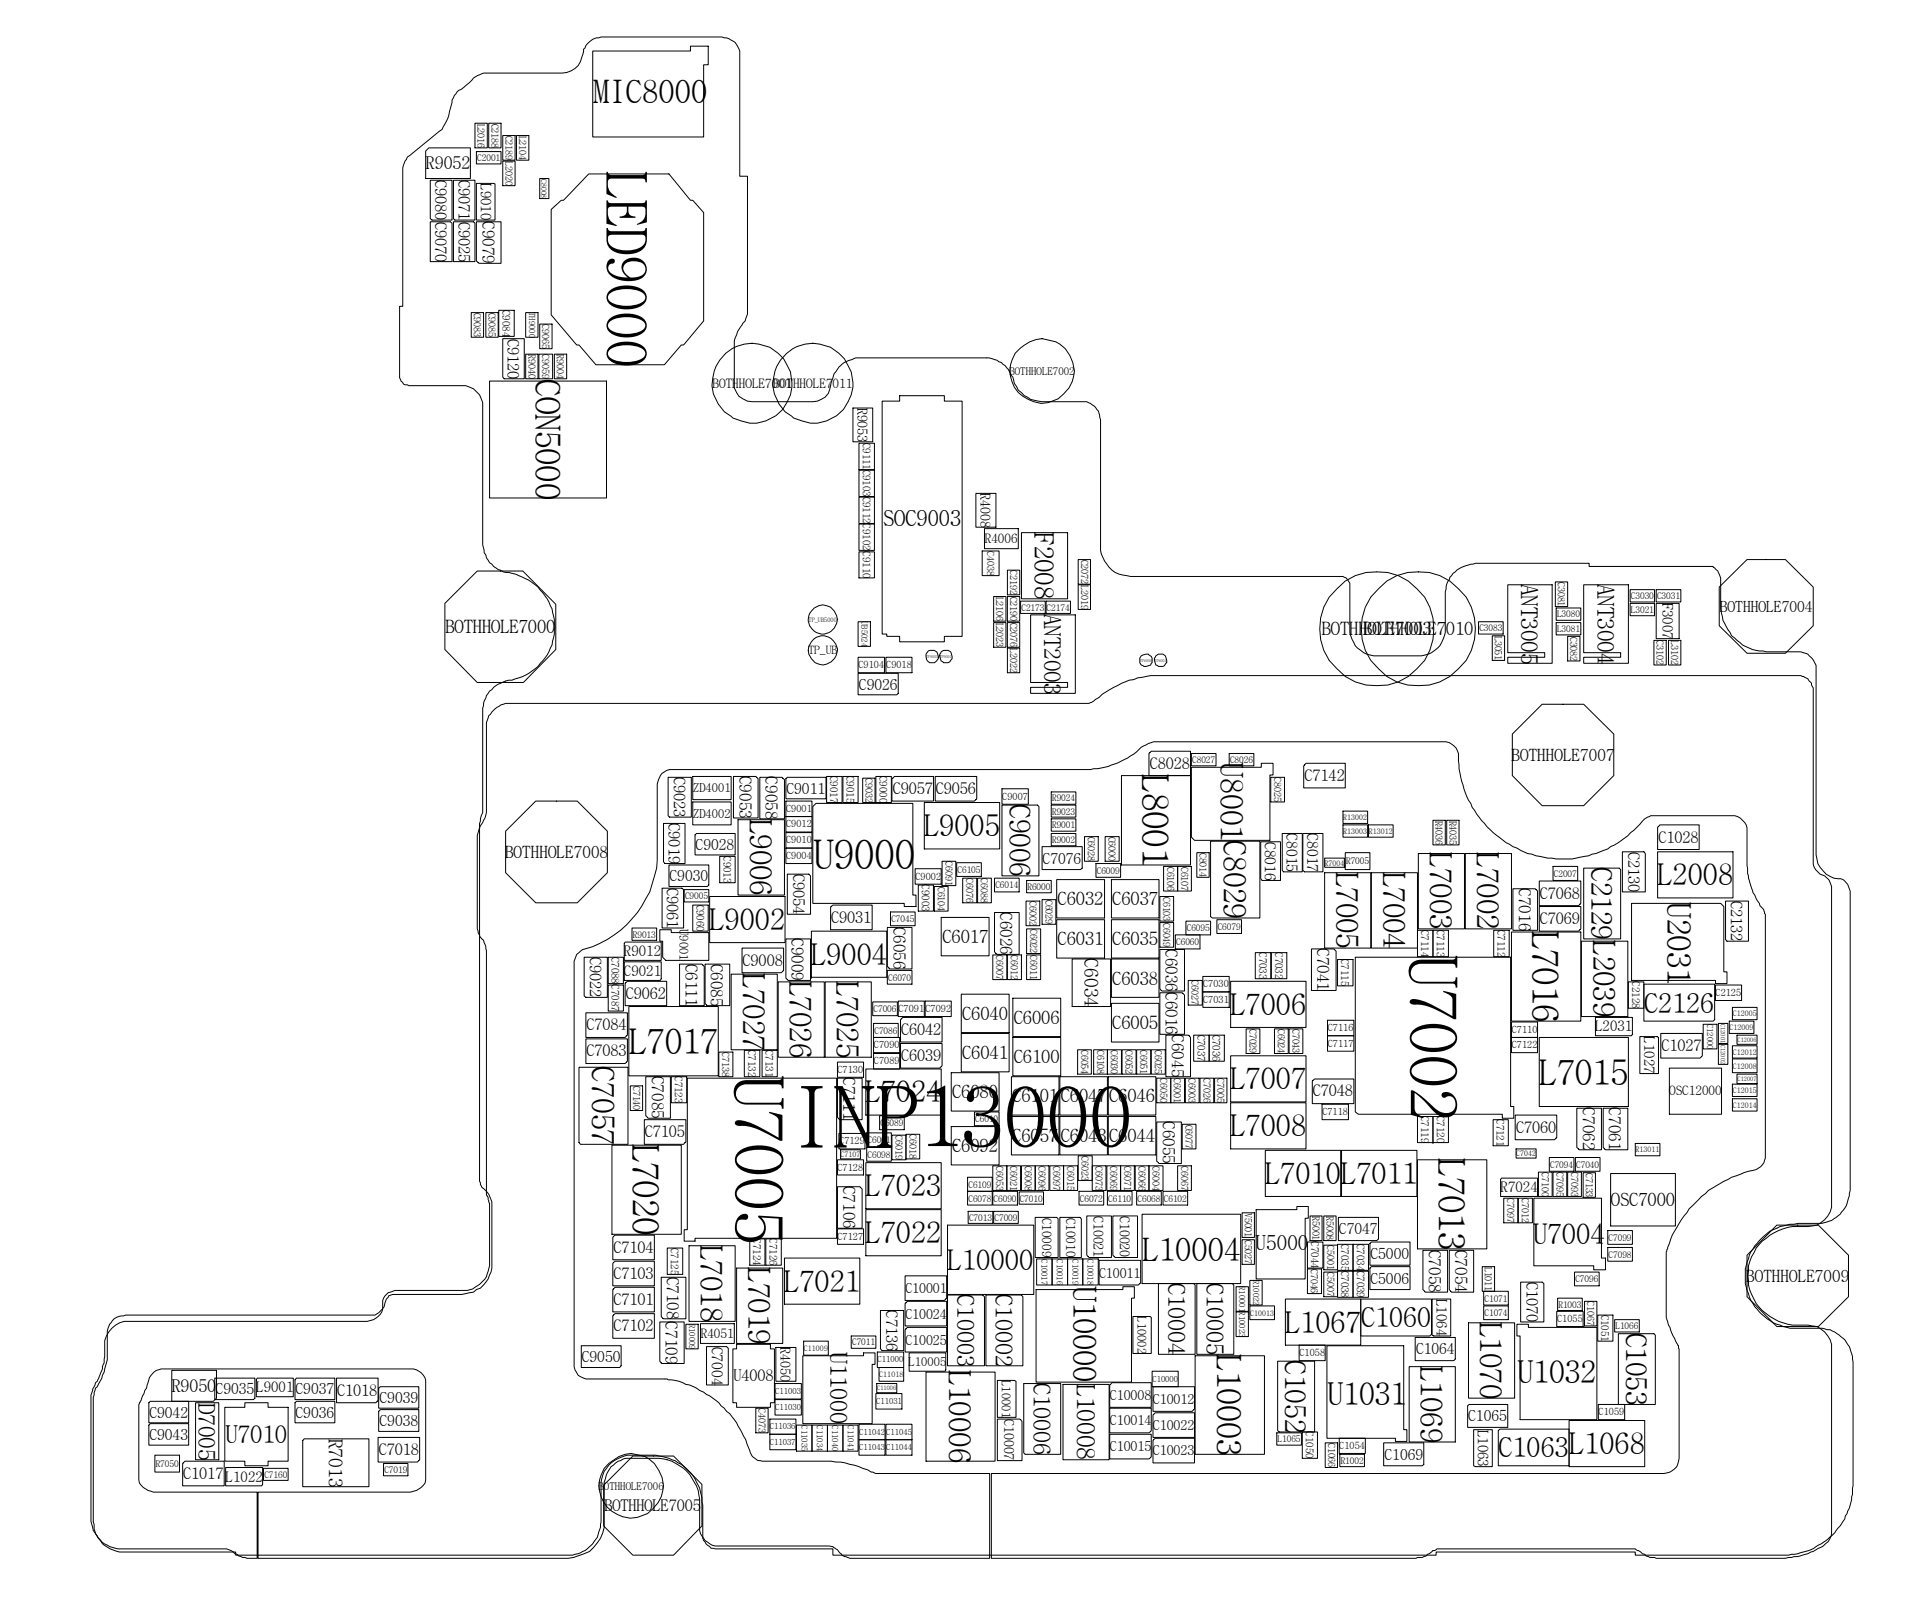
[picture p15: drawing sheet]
<svg xmlns="http://www.w3.org/2000/svg" width="142mm" height="120mm" viewBox="0 0 142 120" stroke-linecap="round" stroke-linejoin="round" font-family="sans-serif">
<defs><g id="words">
<text font-size="6.3" x="58.4" y="84.8">INP13000</text>
<text font-size="5" x="54.3" y="79.4" transform="rotate(90 54.3 79.4)">U7005</text>
<text font-size="4.9" x="104.1" y="70.6" transform="rotate(90 104.1 70.6)">U7002</text>
<text font-size="4.1" x="44.8" y="12.6" transform="rotate(90 44.8 12.6)">LED9000</text>
<text font-size="3" x="60.1" y="64.2">U9000</text>
<g font-size="2.7">
<text x="84.4" y="57.2" transform="rotate(90 84.4 57.2)">L8001</text>
<text x="113.2" y="68.8" transform="rotate(90 113.2 68.8)">L7016</text>
<text x="46.7" y="84.5" transform="rotate(90 46.7 84.5)">L7020</text>
<text x="106.2" y="85.6" transform="rotate(90 106.2 85.6)">L7013</text>
</g>
<g font-size="2.6">
<text x="39.5" y="28" transform="rotate(90 39.5 28)">CON5000</text>
<text x="46.5" y="77.9">L7017</text>
<text x="113.7" y="80.1">L7015</text>
</g>
<text font-size="2.5" x="89.9" y="100.1" transform="rotate(90 89.9 100.1)">L10003</text>
<g font-size="2.4">
<text x="43.8" y="7.6">MIC8000</text>
<text x="123.1" y="66.6" transform="rotate(90 123.1 66.6)">U2031</text>
<text x="79.3" y="95" transform="rotate(90 79.3 95)">U10000</text>
<text x="84.4" y="93.1">L10004</text>
</g>
<g font-size="2.3">
<text x="90.2" y="56.3" transform="rotate(90 90.2 56.3)">U8001C8029</text>
<text x="55.4" y="60.5" transform="rotate(90 55.4 60.5)">L9006</text>
<text x="98.7" y="64.4" transform="rotate(90 98.7 64.4)">L7005</text>
<text x="102.2" y="64.4" transform="rotate(90 102.2 64.4)">L7004</text>
<text x="105.6" y="63" transform="rotate(90 105.6 63)">L7003</text>
<text x="109.1" y="63" transform="rotate(90 109.1 63)">L7002</text>
<text x="54.9" y="71.9" transform="rotate(90 54.9 71.9)">L7027</text>
<text x="117.7" y="69.5" transform="rotate(90 117.7 69.5)">L2039</text>
<text x="58.3" y="72.5" transform="rotate(90 58.3 72.5)">L7026</text>
<text x="61.8" y="72.5" transform="rotate(90 61.8 72.5)">L7025</text>
<text x="43.7" y="78.8" transform="rotate(90 43.7 78.8)">C7057</text>
<text x="51.7" y="92" transform="rotate(90 51.7 92)">L7018</text>
<text x="55.3" y="93.6" transform="rotate(90 55.3 93.6)">L7019</text>
<text x="70.1" y="101.2" transform="rotate(90 70.1 101.2)">L10006</text>
<text x="104.9" y="100.9" transform="rotate(90 104.9 100.9)">L1069</text>
<text x="109.3" y="97.7" transform="rotate(90 109.3 97.7)">L1070</text>
<text x="98.1" y="103.8">U1031</text>
<text x="112.1" y="102.2">U1032</text>
</g>
<g font-size="2.2">
<text x="74.6" y="59.4" transform="rotate(90 74.6 59.4)">C9006</text>
<text x="68.3" y="61.8">L9005</text>
<text x="117.5" y="64.1" transform="rotate(90 117.5 64.1)">C2129</text>
<text x="122.4" y="65.4">L2008</text>
<text x="52.4" y="68.7">L9002</text>
<text x="59.9" y="71.3">L9004</text>
<text x="90.9" y="75">L7006</text>
<text x="63.9" y="81.5">L7024</text>
<text x="90.9" y="80.5">L7007</text>
<text x="90.9" y="83.9">L7008</text>
<text x="63.9" y="88.4">L7023</text>
<text x="93.4" y="87.5">L7010L7011</text>
<text x="57.9" y="95.4">L7021</text>
<text x="63.9" y="91.8">L7022</text>
<text x="94.9" y="100.5" transform="rotate(90 94.9 100.5)">C1052</text>
<text x="94.9" y="98.4">L1067</text>
<text x="120.1" y="98.4" transform="rotate(90 120.1 98.4)">C1053</text>
<text x="115.9" y="107.4">L1068</text>
</g>
<g font-size="2.1">
<text x="70" y="93.8">L10000</text>
<text x="113.3" y="91.9">U7004</text>
</g>
<g font-size="2">
<text x="76.4" y="39.3" transform="rotate(90 76.4 39.3)">F2008</text>
<text x="121.4" y="74.8">C2126</text>
<text x="100.5" y="98.1">C1060</text>
<text x="110.7" y="107.7">C1063</text>
</g>
<text font-size="1.9" x="79.5" y="102.3" transform="rotate(90 79.5 102.3)">L10008</text>
<g font-size="1.8">
<text x="70.7" y="95.6" transform="rotate(90 70.7 95.6)">C10003</text>
<text x="73.5" y="95.6" transform="rotate(90 73.5 95.6)">C10002</text>
<text x="86.3" y="94.8" transform="rotate(90 86.3 94.8)">C10004</text>
<text x="89.1" y="94.8" transform="rotate(90 89.1 94.8)">C10005</text>
<text x="61.3" y="99.9" transform="rotate(90 61.3 99.9)">U11000</text>
<text x="16.7" y="106.6">U7010</text>
<text x="76.3" y="102.2" transform="rotate(90 76.3 102.2)">C10006</text>
</g>
<g font-size="1.7">
<text x="77.1" y="45.4" transform="rotate(90 77.1 45.4)">ANT2003</text>
<text x="112.4" y="43.1" transform="rotate(90 112.4 43.1)">ANT3005</text>
<text x="118" y="43.1" transform="rotate(90 118 43.1)">ANT3004</text>
<text x="14.7" y="103.6" transform="rotate(90 14.7 103.6)">D7005</text>
</g>
<text font-size="1.6" x="65.2" y="38.9">SOC9003</text>
<text font-size="1.5" x="92.7" y="92.3">U5000</text>
<g font-size="1.4">
<text x="32.9" y="46.8">BOTHHOLE7000</text>
<text x="97.6" y="46.9">BOTHHOLE7003</text>
<text x="100.7" y="46.9">BOTHHOLE7010</text>
<text x="69.6" y="69.7">C6017</text>
<text x="78.1" y="69.9">C6031</text>
<text x="78.1" y="66.9">C6032</text>
<text x="80.1" y="70.8" transform="rotate(90 80.1 70.8)">C6034</text>
<text x="82.2" y="69.9">C6035</text>
<text x="82.2" y="66.9">C6037</text>
<text x="71.1" y="75.4">C6040</text>
<text x="74.9" y="75.7">C6006</text>
<text x="82.2" y="76">C6005</text>
<text x="82.2" y="72.8">C6038</text>
<text x="70.3" y="81.2">C6080</text>
<text x="71.1" y="78.3">C6041</text>
<text x="74.8" y="81.4">C6101</text>
<text x="74.9" y="78.5">C6100</text>
<text x="78.3" y="81.4">C6047</text>
<text x="81.9" y="81.4">C6046</text>
<text x="70.3" y="85.1">C6092</text>
<text x="74.8" y="84.4">C6057</text>
<text x="78.3" y="84.4">C6043C6044</text>
<text x="119" y="89.1">OSC7000</text>
<text x="24.3" y="106.3" transform="rotate(90 24.3 106.3)">R7013</text>
</g>
<g font-size="1.3">
<text x="31.5" y="12.5">R9052</text>
<text x="35.6" y="16.3" transform="rotate(90 35.6 16.3)">C9079</text>
<text x="54.6" y="57.3" transform="rotate(90 54.6 57.3)">C9053</text>
<text x="56.5" y="57.4" transform="rotate(90 56.5 57.4)">C9058</text>
<text x="111.6" y="56.2">BOTHHOLE7007</text>
<text x="37.3" y="63.4">BOTHHOLE7008</text>
<text x="112.2" y="65.6" transform="rotate(90 112.2 65.6)">C7016</text>
<text x="50.6" y="71.2" transform="rotate(90 50.6 71.2)">C6111</text>
<text x="52.5" y="71.2" transform="rotate(90 52.5 71.2)">C6085</text>
<text x="58.5" y="69.3" transform="rotate(90 58.5 69.3)">C9009</text>
<text x="66" y="68.5" transform="rotate(90 66 68.5)">C6056</text>
<text x="73.9" y="67.4" transform="rotate(90 73.9 67.4)">C6026</text>
<text x="86.1" y="70.1" transform="rotate(90 86.1 70.1)">C6036C6016</text>
<text x="97.3" y="70" transform="rotate(90 97.3 70)">C7041</text>
<text x="86.6" y="76.4" transform="rotate(90 86.6 76.4)">C6045</text>
<text x="48.1" y="79.5" transform="rotate(90 48.1 79.5)">C7085</text>
<text x="62.3" y="79.6" transform="rotate(90 62.3 79.6)">C7111</text>
<text x="85.9" y="82.8" transform="rotate(90 85.9 82.8)">C6055</text>
<text x="116.9" y="81.8" transform="rotate(90 116.9 81.8)">C7062</text>
<text x="118.8" y="81.8" transform="rotate(90 118.8 81.8)">C7061</text>
<text x="62.3" y="87.6" transform="rotate(90 62.3 87.6)">C7106</text>
<text x="49.3" y="94.3" transform="rotate(90 49.3 94.3)">C7108C7109</text>
<text x="105.5" y="92.3" transform="rotate(90 105.5 92.3)">C7058</text>
<text x="107.5" y="92.3" transform="rotate(90 107.5 92.3)">C7054</text>
<text x="129" y="94.7">BOTHHOLE7009</text>
<text x="12.7" y="102.8">R9050</text>
</g>
<g font-size="1.2">
<text x="32.1" y="13.3" transform="rotate(90 32.1 13.3)">C9080C9070</text>
<text x="33.9" y="13.3" transform="rotate(90 33.9 13.3)">C9071C9025</text>
<text x="37.5" y="25" transform="rotate(90 37.5 25)">C9120</text>
<text x="49.8" y="57.4" transform="rotate(90 49.8 57.4)">C9023</text>
<text x="65.9" y="58.7">C9057 C9056</text>
<text x="84.9" y="56.8">C8028</text>
<text x="96.4" y="57.7">C7142</text>
<text x="49.3" y="65.6" transform="rotate(90 49.3 65.6)">C9061</text>
<text x="49.4" y="60.8" transform="rotate(90 49.4 60.8)">C9019</text>
<text x="58.6" y="64.6" transform="rotate(90 58.6 64.6)">C9054</text>
<text x="120.3" y="62.9" transform="rotate(90 120.3 62.9)">C2130</text>
<text x="122.5" y="62.3">C1028</text>
<text x="43.6" y="70.7" transform="rotate(90 43.6 70.7)">C9022</text>
<text x="54.9" y="71.3">C9008</text>
<text x="61.4" y="68.2">C9031</text>
<text x="113.7" y="66.4">C7068</text>
<text x="113.7" y="68.3">C7069</text>
<text x="127.9" y="66.6" transform="rotate(90 127.9 66.6)">C2132</text>
<text x="43.3" y="76.1">C7084</text>
<text x="46.2" y="73.8">C9062</text>
<text x="66.6" y="76.5">C6042</text>
<text x="122.7" y="77.7">C1027</text>
<text x="43.3" y="78">C7083</text>
<text x="66.6" y="78.4">C6039</text>
<text x="97" y="81">C7048</text>
<text x="112" y="83.7">C7060</text>
<text x="47.6" y="84">C7105</text>
<text x="45.3" y="94.5">C7103</text>
<text x="45.3" y="92.5">C7104</text>
<text x="112.7" y="94.7" transform="rotate(90 112.7 94.7)">C1070</text>
<text x="45.3" y="96.4">C7101</text>
<text x="45.3" y="98.3">C7102</text>
<text x="65.5" y="96.8" transform="rotate(90 65.5 96.8)">C7136</text>
<text x="28" y="107.5">C7018</text>
<text x="54.2" y="102">U4008</text>
<text x="13.5" y="109.3">C1017L1022</text>
<text x="44.6" y="111.7">BOTHHOLE7005</text>
</g>
<g font-size="1.1">
<text x="35.5" y="13.5" transform="rotate(90 35.5 13.5)">L9010</text>
<text x="122.8" y="44.5" transform="rotate(90 122.8 44.5)">F3007</text>
<text x="127" y="45.2">BOTHHOLE7004</text>
<text x="63.4" y="51">C9026</text>
<text x="58.1" y="58.6">C9011</text>
<text x="49.5" y="65.1">C9030</text>
<text x="51.4" y="62.8">C9028</text>
<text x="77" y="63.8">C7076</text>
<text x="93.4" y="62.2" transform="rotate(90 93.4 62.2)">C8016</text>
<text x="95" y="61.6" transform="rotate(90 95 61.6)">C8015</text>
<text x="96.6" y="61.6" transform="rotate(90 96.6 61.6)">C8017</text>
<text x="46.1" y="70.6">R9012</text>
<text x="46.1" y="72.1">C9021</text>
<text x="117.8" y="76.2">L2031</text>
<text x="121.4" y="76.6" transform="rotate(90 121.4 76.6)">L1027</text>
<text x="110.8" y="88.1">R7024</text>
<text x="98.9" y="91.2">C7047</text>
<text x="101.2" y="93">C5000</text>
<text x="101.2" y="94.8">C5006</text>
<text x="106.1" y="96" transform="rotate(90 106.1 96)">L1064</text>
<text x="43" y="100.6">C9050</text>
<text x="52.6" y="99.5" transform="rotate(90 52.6 99.5)">C7004</text>
<text x="104.6" y="100.1">C1064</text>
<text x="11" y="104.7">C9042</text>
<text x="11" y="106.4">C9043</text>
<text x="15.9" y="103">C9035L9001C9037 C1018</text>
<text x="21.8" y="104.7">C9036</text>
<text x="28" y="105.3">C9038</text>
<text x="28" y="103.7">C9039</text>
<text x="102.3" y="107.8">C1069</text>
<text x="108.4" y="105">C1065</text>
<text x="109.2" y="105.6" transform="rotate(90 109.2 105.6)">L1063</text>
</g>
<g font-size="1">
<text x="52.6" y="28.6">BOTHHOLE7001</text>
<text x="57.1" y="28.6">BOTHHOLE7011</text>
<text x="63.3" y="30.1" transform="rotate(90 63.3 30.1)">R9053</text>
<text x="72.4" y="36.4" transform="rotate(90 72.4 36.4)">R4008</text>
<text x="72.7" y="40.1">R4006</text>
<text x="123.3" y="80.9">OSC12000</text>
<text x="77" y="90" transform="rotate(90 77 90)">C10009</text>
<text x="78.7" y="90" transform="rotate(90 78.7 90)">C10010</text>
<text x="80.8" y="89.8" transform="rotate(90 80.8 89.8)">C10021</text>
<text x="82.7" y="89.8" transform="rotate(90 82.7 89.8)">C10020</text>
<text x="66.9" y="95.5">C10001</text>
<text x="81.2" y="94.4">C10011</text>
<text x="51.8" y="98.8">R4051</text>
<text x="57.6" y="99.5" transform="rotate(90 57.6 99.5)">R4050</text>
<text x="66.9" y="97.4">C10024</text>
<text x="66.9" y="99.3">C10025</text>
<text x="82" y="103.4">C10008</text>
<text x="82" y="105.3">C10014</text>
<text x="82" y="107.2">C10015</text>
<text x="85.2" y="103.7">C10012</text>
<text x="85.2" y="105.6">C10022</text>
<text x="85.2" y="107.5">C10023</text>
</g>
<g font-size=".9">
<text x="59.7" y="48.3">TP_UB</text>
<text x="51.2" y="58.5">ZD4001</text>
<text x="51.2" y="60.4">ZD4002</text>
<text x="50.2" y="68.6" transform="rotate(90 50.2 68.6)">U9001</text>
<text x="67.1" y="100.9">L10005</text>
<text x="74" y="102" transform="rotate(90 74 102)">L10001C10007</text>
<text x="84" y="97.2" transform="rotate(90 84 97.2)">L10002</text>
</g>
<g font-size=".8">
<text x="37.1" y="22.9" transform="rotate(90 37.1 22.9)">C9084</text>
<text x="74.6" y="27.7">BOTHHOLE7002</text>
<text x="63.7" y="32.7" transform="rotate(90 63.7 32.7)">C9111C9103C9112C9102C9110</text>
<text x="61.3" y="57.3" transform="rotate(90 61.3 57.3)">C9017</text>
<text x="62.5" y="57.3" transform="rotate(90 62.5 57.3)">C9015</text>
<text x="65" y="57.3" transform="rotate(90 65 57.3)">C9000</text>
<text x="53.4" y="63.2" transform="rotate(90 53.4 63.2)">C9013</text>
<text x="68.1" y="65.3" transform="rotate(90 68.1 65.3)">C9003</text>
<text x="45.2" y="70.7" transform="rotate(90 45.2 70.7)">C7088C7087</text>
<text x="51.4" y="66.8" transform="rotate(90 51.4 66.8)">C9060</text>
<text x="93" y="70.3" transform="rotate(90 93 70.3)">C7033</text>
<text x="94.2" y="70.3" transform="rotate(90 94.2 70.3)">C7032</text>
<text x="99.1" y="70.8" transform="rotate(90 99.1 70.8)">C7115</text>
<text x="105" y="68.7" transform="rotate(90 105 68.7)">C7114</text>
<text x="106.1" y="68.7" transform="rotate(90 106.1 68.7)">C7113</text>
<text x="110.6" y="68.7" transform="rotate(90 110.6 68.7)">C7112</text>
<text x="55.3" y="77.6" transform="rotate(90 55.3 77.6)">C7132</text>
<text x="56.5" y="77.6" transform="rotate(90 56.5 77.6)">C7131</text>
<text x="88.4" y="76.4" transform="rotate(90 88.4 76.4)">C7037</text>
<text x="89.6" y="76.4" transform="rotate(90 89.6 76.4)">C7036</text>
<text x="120.6" y="72.5" transform="rotate(90 120.6 72.5)">C2128</text>
<text x="49.8" y="79.5" transform="rotate(90 49.8 79.5)">C7123</text>
<text x="105" y="82.4" transform="rotate(90 105 82.4)">C7119</text>
<text x="106.1" y="82.4" transform="rotate(90 106.1 82.4)">C7120</text>
<text x="110.5" y="82.7" transform="rotate(90 110.5 82.7)">C7121</text>
<text x="49.6" y="92.2" transform="rotate(90 49.6 92.2)">C7125</text>
<text x="55.6" y="91.5" transform="rotate(90 55.6 91.5)">C7124</text>
<text x="56.8" y="91.5" transform="rotate(90 56.8 91.5)">C7126</text>
<text x="99.1" y="91.9" transform="rotate(90 99.1 91.9)">C7035C7038</text>
<text x="100.2" y="91.9" transform="rotate(90 100.2 91.9)">C7034C7039</text>
<text x="118.3" y="97.1" transform="rotate(90 118.3 97.1)">C1051</text>
<text x="96.4" y="105.8" transform="rotate(90 96.4 105.8)">C1050</text>
<text x="44.2" y="110">BOTHHOLE7006</text>
</g>
<g font-size=".7">
<text x="35.3" y="11.9">C2001</text>
<text x="35.3" y="9.1" transform="rotate(90 35.3 9.1)">L2016</text>
<text x="36.3" y="9.1" transform="rotate(90 36.3 9.1)">C2188</text>
<text x="37.3" y="10" transform="rotate(90 37.3 10)">C2189L2020</text>
<text x="38.3" y="10" transform="rotate(90 38.3 10)">L2104</text>
<text x="35" y="23.1" transform="rotate(90 35 23.1)">C9083</text>
<text x="36.1" y="23.1" transform="rotate(90 36.1 23.1)">C9085</text>
<text x="40.1" y="23.9" transform="rotate(90 40.1 23.9)">C9065 C9059</text>
<text x="39" y="26.2" transform="rotate(90 39 26.2)">R9040</text>
<text x="41.1" y="26.2" transform="rotate(90 41.1 26.2)">R9004</text>
<text x="72.9" y="40.7" transform="rotate(90 72.9 40.7)">C4038</text>
<text x="79.8" y="41.3" transform="rotate(90 79.8 41.3)">C2072L2019</text>
<text x="73.6" y="44.1" transform="rotate(90 73.6 44.1)">L2106L2023</text>
<text x="74.6" y="42.1" transform="rotate(90 74.6 42.1)">C2192C2190C2076L2022</text>
<text x="75.4" y="45.1">C2173 C2174</text>
<text x="109.3" y="46.7">C3083</text>
<text x="110.4" y="47" transform="rotate(90 110.4 47)">L3051</text>
<text x="115" y="45.6">L3080</text>
<text x="115" y="46.7">L3081</text>
<text x="115.1" y="43" transform="rotate(90 115.1 43)">C3081</text>
<text x="116" y="47" transform="rotate(90 116 47)">C3082</text>
<text x="120.5" y="44.3">C3030 C3031</text>
<text x="120.5" y="45.3">L3021</text>
<text x="122.4" y="47.3" transform="rotate(90 122.4 47.3)">C3102</text>
<text x="123.4" y="47.3" transform="rotate(90 123.4 47.3)">L3102</text>
<text x="63.4" y="49.4">C9104 C9018</text>
<text x="58.1" y="60">C9001</text>
<text x="63.9" y="57.5" transform="rotate(90 63.9 57.5)">C9032</text>
<text x="74" y="59.1">C9007</text>
<text x="77.7" y="59.2">R9024</text>
<text x="88.1" y="56.4">C8027</text>
<text x="90.9" y="56.4">C8026</text>
<text x="94.1" y="57.4" transform="rotate(90 94.1 57.4)">C8025</text>
<text x="58.1" y="63.5">C9004</text>
<text x="58.1" y="62.3">C9010</text>
<text x="58.1" y="61.1">C9012</text>
<text x="67.6" y="65">C9002</text>
<text x="69.3" y="65.5" transform="rotate(90 69.3 65.5)">C6104</text>
<text x="69.8" y="63.6" transform="rotate(90 69.8 63.6)">C6091</text>
<text x="70.7" y="64.5">C6105</text>
<text x="71.4" y="64.9" transform="rotate(90 71.4 64.9)">C6076</text>
<text x="72.4" y="64.9" transform="rotate(90 72.4 64.9)">C6088</text>
<text x="73.5" y="65.6">C6014</text>
<text x="75.9" y="65.7">R6000</text>
<text x="77.7" y="61.2">R9001</text>
<text x="77.7" y="62.3">R9002</text>
<text x="77.7" y="60.2">R9023</text>
<text x="80.4" y="61.8" transform="rotate(90 80.4 61.8)">C6028</text>
<text x="81" y="64.6">C6009</text>
<text x="81.9" y="61.8" transform="rotate(90 81.9 61.8)">C6000</text>
<text x="86.2" y="64" transform="rotate(90 86.2 64)">C6106</text>
<text x="87.2" y="64" transform="rotate(90 87.2 64)">C6107</text>
<text x="88.6" y="63" transform="rotate(90 88.6 63)">C8014</text>
<text x="99.4" y="63.9">R7005</text>
<text x="106" y="60.6" transform="rotate(90 106 60.6)">R4036</text>
<text x="107.1" y="60.6" transform="rotate(90 107.1 60.6)">R4035</text>
<text x="114.8" y="64.8">C2007</text>
<text x="46.7" y="69.3">R9013</text>
<text x="50.6" y="66.4">C9005</text>
<text x="65.8" y="68.1">C7045</text>
<text x="73.6" y="70.6" transform="rotate(90 73.6 70.6)">C6007</text>
<text x="74.7" y="70.6" transform="rotate(90 74.7 70.6)">C6012</text>
<text x="76" y="66.6" transform="rotate(90 76 66.6)">C6002 C6022 C6011</text>
<text x="77.2" y="66.5" transform="rotate(90 77.2 66.5)">C6029</text>
<text x="85.9" y="66.3" transform="rotate(90 85.9 66.3)">C6103C6049</text>
<text x="86.9" y="69.8">C6060</text>
<text x="87.7" y="68.8">C6095</text>
<text x="89.9" y="68.7">C6079</text>
<text x="53.3" y="77.7" transform="rotate(90 53.3 77.7)">C7138</text>
<text x="64.5" y="74.8">C7006 C7091C7092</text>
<text x="64.5" y="77.5">C7090</text>
<text x="64.6" y="76.4">C7086</text>
<text x="65.6" y="72.5">C6070</text>
<text x="79.8" y="77.6" transform="rotate(90 79.8 77.6)">C6054</text>
<text x="81" y="77.6" transform="rotate(90 81 77.6)">C6108</text>
<text x="82.1" y="77.6" transform="rotate(90 82.1 77.6)">C6030</text>
<text x="83.1" y="77.6" transform="rotate(90 83.1 77.6)">C6052</text>
<text x="84.2" y="77.6" transform="rotate(90 84.2 77.6)">C6051</text>
<text x="85.3" y="77.6" transform="rotate(90 85.3 77.6)">C6025</text>
<text x="88" y="72.4" transform="rotate(90 88 72.4)">C6027</text>
<text x="88.9" y="72.9">C7030</text>
<text x="88.9" y="74.1">C7031</text>
<text x="92.3" y="76" transform="rotate(90 92.3 76)">C7029</text>
<text x="94.4" y="76" transform="rotate(90 94.4 76)">C6024</text>
<text x="95.5" y="76" transform="rotate(90 95.5 76)">C7043</text>
<text x="98.1" y="76.2">C7116</text>
<text x="98.1" y="77.3">C7117</text>
<text x="111.7" y="76.3">C7110</text>
<text x="111.7" y="77.5">C7122</text>
<text x="126.7" y="73.6">C2125</text>
<text x="46.8" y="80.2" transform="rotate(90 46.8 80.2)">C7140</text>
<text x="61.9" y="79.3">C7130</text>
<text x="64.5" y="78.6">C7089</text>
<text x="65" y="83.2">C6089</text>
<text x="66.1" y="83.9" transform="rotate(90 66.1 83.9)">C6019</text>
<text x="67.2" y="83.8" transform="rotate(90 67.2 83.8)">C6018</text>
<text x="72" y="82.9">C6010</text>
<text x="85.7" y="79.7" transform="rotate(90 85.7 79.7)">C6050</text>
<text x="86.7" y="79.7" transform="rotate(90 86.7 79.7)">C6001</text>
<text x="87.6" y="83.1" transform="rotate(90 87.6 83.1)">C6077</text>
<text x="87.8" y="79.7" transform="rotate(90 87.8 79.7)">C6003</text>
<text x="88.9" y="79.7" transform="rotate(90 88.9 79.7)">C7026</text>
<text x="89.9" y="79.7" transform="rotate(90 89.9 79.7)">C7005</text>
<text x="97.7" y="82.4">C7118</text>
<text x="61.9" y="86.5">C7128</text>
<text x="62" y="84.5">C7129 C6061</text>
<text x="64.1" y="85.5">C6098</text>
<text x="71.5" y="88.8">C6078 C6090 C7010</text>
<text x="71.5" y="87.7">C6109</text>
<text x="73.6" y="86.2" transform="rotate(90 73.6 86.2)">C6053</text>
<text x="74.6" y="86.2" transform="rotate(90 74.6 86.2)">C6021</text>
<text x="75.7" y="86.2" transform="rotate(90 75.7 86.2)">C6008</text>
<text x="76.7" y="86.2" transform="rotate(90 76.7 86.2)">C6096</text>
<text x="77.8" y="86.2" transform="rotate(90 77.8 86.2)">C6097</text>
<text x="78.8" y="86.2" transform="rotate(90 78.8 86.2)">C6015</text>
<text x="79.8" y="88.8">C6072 C6110 C6068 C6102</text>
<text x="79.9" y="85.4" transform="rotate(90 79.9 85.4)">C6023</text>
<text x="80.9" y="86.2" transform="rotate(90 80.9 86.2)">C6073</text>
<text x="82" y="86.2" transform="rotate(90 82 86.2)">C6069</text>
<text x="83" y="86.2" transform="rotate(90 83 86.2)">C6071</text>
<text x="84.1" y="86.2" transform="rotate(90 84.1 86.2)">C6066</text>
<text x="85.1" y="86.2" transform="rotate(90 85.1 86.2)">C6004</text>
<text x="87.2" y="86.2" transform="rotate(90 87.2 86.2)">C6067</text>
<text x="92" y="89.6" transform="rotate(90 92 89.6)">V5001 C5027</text>
<text x="97" y="89.8" transform="rotate(90 97 89.8)">R5001C7044C7046</text>
<text x="98" y="89.8" transform="rotate(90 98 89.8)">R5008 C5001 C5007</text>
<text x="111.3" y="88.5" transform="rotate(90 111.3 88.5)">C7097</text>
<text x="112.4" y="88.5" transform="rotate(90 112.4 88.5)">C7012</text>
<text x="113.9" y="86.6" transform="rotate(90 113.9 86.6)">C7100</text>
<text x="114.5" y="86.3">C7094 C7040</text>
<text x="115" y="86.6" transform="rotate(90 115 86.6)">C7095</text>
<text x="116" y="86.6" transform="rotate(90 116 86.6)">C7093</text>
<text x="117.1" y="86.7" transform="rotate(90 117.1 86.7)">C7133</text>
<text x="61.9" y="91.6">C7127</text>
<text x="71.6" y="90.2">C7013 C7009</text>
<text x="109.7" y="93.6" transform="rotate(90 109.7 93.6)">L1011</text>
<text x="116.4" y="94.7">C7096</text>
<text x="118.8" y="92.9">C7098</text>
<text x="118.8" y="91.7">C7099</text>
<text x="62.9" y="99.4">C7011</text>
<text x="96" y="100.2">C1058</text>
<text x="109.7" y="96.2">C1071</text>
<text x="109.7" y="97.2">C1074</text>
<text x="115" y="97.7">C1055</text>
<text x="115.1" y="96.6">R1003</text>
<text x="117.2" y="96.1" transform="rotate(90 117.2 96.1)">C1067</text>
<text x="119.3" y="98.2">L1066</text>
<text x="56" y="104" transform="rotate(90 56 104)">C4073</text>
<text x="94.4" y="106.6">L1065</text>
<text x="98.1" y="106.6" transform="rotate(90 98.1 106.6)">C1066</text>
<text x="98.9" y="107.1">C1054</text>
<text x="118.1" y="104.6">C1059</text>
<text x="11.5" y="108.4">R7050</text>
<text x="19.5" y="109.2">C7160</text>
<text x="28.4" y="108.8">C7019</text>
<text x="99" y="108.2">R1002</text>
</g>
<g font-size=".6">
<text x="40" y="13.3" transform="rotate(90 40 13.3)">C8008</text>
<text x="39.1" y="23.1" transform="rotate(90 39.1 23.1)">TH9000</text>
<text x="63.6" y="45.9" transform="rotate(90 63.6 45.9)">UB5024</text>
<text x="97.8" y="63.9">R7004</text>
<text x="99.2" y="60.6">R13002</text>
<text x="99.2" y="61.6">R13003 R13012</text>
<text x="126.1" y="75.6" transform="rotate(90 126.1 75.6)">C12000</text>
<text x="127.7" y="76.1">C12009</text>
<text x="128" y="75.1">C12005</text>
<text x="128" y="77.9">C12012</text>
<text x="128" y="79">C12008</text>
<text x="128" y="81.8">C12014</text>
<text x="128" y="80.8">C12015</text>
<text x="62.1" y="85.5">C7107</text>
<text x="112" y="85.4">C7042</text>
<text x="120.8" y="85.1">R13011</text>
<text x="76.9" y="93" transform="rotate(90 76.9 93)">C10017</text>
<text x="78.1" y="93" transform="rotate(90 78.1 93)">C10016</text>
<text x="79.2" y="93" transform="rotate(90 79.2 93)">C10019</text>
<text x="80.3" y="93" transform="rotate(90 80.3 93)">C10018</text>
<text x="91.5" y="95" transform="rotate(90 91.5 95)">R10001R10023</text>
<text x="92.6" y="94.6" transform="rotate(90 92.6 94.6)">R10022</text>
<text x="50.9" y="97.8" transform="rotate(90 50.9 97.8)">R10009</text>
<text x="59.4" y="99.8">C11009</text>
<text x="64.8" y="100.7">C11000</text>
<text x="64.9" y="101.7">C11018</text>
<text x="92.3" y="97.2">C10013</text>
<text x="56.9" y="105.6">C11036</text>
<text x="56.9" y="106.7">C11037</text>
<text x="57.3" y="104.2">C11030</text>
<text x="57.3" y="103">C11003</text>
<text x="59.2" y="105.3" transform="rotate(90 59.2 105.3)">C11035</text>
<text x="60.3" y="105.3" transform="rotate(90 60.3 105.3)">C11034</text>
<text x="61.5" y="105.3" transform="rotate(90 61.5 105.3)">C11040</text>
<text x="62.6" y="105.3" transform="rotate(90 62.6 105.3)">C11041</text>
<text x="63.5" y="106">C11042C11045</text>
<text x="63.5" y="107.1">C11043C11044</text>
<text x="64.7" y="103.7">C11031</text>
<text x="85.1" y="102.1">C10000</text>
</g>
<g font-size=".5">
<text x="59.7" y="45.9">TP_UB5000</text>
<text x="127.1" y="75.7" transform="rotate(90 127.1 75.7)">C12001 C12002</text>
<text x="128.3" y="77">C12006</text>
<text x="128.3" y="79.9">C12007</text>
<text x="64.8" y="102.7">C11006</text>
</g>
<g font-size=".3">
<text x="68.4" y="48.6">TP9002 TP9001</text>
<text x="84.2" y="48.9">TP8000 TP8001</text>
</g>
</g></defs>
<g fill="none" stroke="#000" stroke-width=".07">
<path d="M31.4 11.2l.3-.3h3v2.3h-3.3zM31.8 13.3h1.6v3h-1.5l-.1-.1zM31.8 16.4h1.5l.1 .1v2.8h-1.6zM33.5 13.3h1.6v3h-1.5l-.1-.1zM33.5 16.4h1.5l.1 .1v2.8h-1.6zM33.8 6.8l.7-.5a2.15 2.15 0 0 1 1.4-.9h6a1.75 1.75 0 0 0 1.2-1.8 1.6 1.6 0 0 1 1.3-.9h8.9l.2 .1a1.17 1.17 0 0 1 1.1 1.3v8.9h.6v10.2l-.2 .5-.1 .2a2.66 2.66 0 0 0-.7 1.8v3a1.33 1.33 0 0 0 1.4 1l4.8-.1a1.33 1.33 0 0 0 1-1.3 2.18 2.18 0 0 1 2.2-1.9h9.3a2.16 2.16 0 0 1 2 1.9 2.31 2.31 0 0 0 2.1 1.4h3.1a1.39 1.39 0 0 1 1.2 1.3v9.7a2.29 2.29 0 0 0 2.2 1.9h15.7l.2 .1 .3 .4v3.4a1.95 1.95 0 0 0 2 2h3.3a1.97 1.97 0 0 0 1.8-2v-2.8a2.38 2.38 0 0 1 2.2-2.1h8.4v.2h9.1v.1a1.16 1.16 0 0 1 .6 1.1v2a3.7 3.7 0 0 0 1.8 2.8l.5 .2 1.1 .2h2.5a1.34 1.34 0 0 1 1.1 1.3v13.7l.1 .3a1.73 1.73 0 0 0 1.8 1.4l.5 .4 .2 .5v22.2a2.54 2.54 0 0 1-2.3 2.4h-1.6a3.9 3.9 0 0 0-3.9 3.9 3.9 3.9 0 0 0 3.9 3.8h1.8a2.56 2.56 0 0 1 2.3 2.5l-.1 9.3a4.9 4.9 0 0 1-1.6 3.6 4.9 4.9 0 0 1-3.5 1.4h-10.9v-.2h-14.7v.2h-44.6v-.5h-8.7a.6 .6 0 0 1-.6-.2l-.1-.3a.61 .61 0 0 1-.2-.6l-.1-2.3a3.7 3.7 0 0 0-3.6-3.5h-1.9a2.27 2.27 0 0 0-1.9 2.2v2.9a2.43 2.43 0 0 1-2.5 2.3h-24.5v-.2h-8.4a2.21 2.21 0 0 1-2.1-2.3v-9.2l.2-.6 .1-.2 .5-1 .2-.9v-2a1.34 1.34 0 0 1 1.4-1.3h18.4a1.4 1.4 0 0 0 .8-1.2l.2-.3 .3-.1h5.1l.6-.1a2.15 2.15 0 0 0 1.6-2.1v-4.6a2.54 2.54 0 0 0-.8-1.2l-.1-.3v-26.5l.3-.8v-7.5a2.22 2.22 0 0 1 2.1-2.2 4.1 4.1 0 0 0 3.1-4.3 4.1 4.1 0 0 0-3.7-3.7 2.05 2.05 0 0 1-1.5-1.8v-.2v-10.6a1.63 1.63 0 0 0-1.6-1.2h-3.9l-.1-.1a.71 .71 0 0 1-.6-.6v-5.2h.2v-10.2l.4-.8 2.5-2a5 5 0 0 0 .8-2.2zM35.1 9.1h.9v1.8h-.9zM35.2 16.4h1.8v3.1h-1.6l-.2-.2zM35.2 13.5l1.4 .1v2.7h-1.4zM35.2 11.2h1.8v.9h-1.8zM36.1 9.1h.9v1.8h-.9zM37.1 11.9h.9v1.8h-.9z"/>
<path d="M37.1 10h.9v1.8h-.9zM38.2 10h.9v1.8h-.9zM39.9 13.2h.6v1.5h-.6zM40.7 15.5l.8-.7h.1l1.9-1.9h5.9l1.6 1.9h.2l.8 .9v8l-1.5 1.8h-.2l-1.2 1.4h-5.1l-1.2-1.4h-.2l-1.9-2.2zM43.8 3.8h7.2v-.4h1.3v1.4h-.3v5.3h-8.2zM34.8 23.1h.9v1.8h-.9zM35.9 23.1h.9v1.8h-.9zM36.2 28.2h8.6v8.6h-8.6zM36.8 22.9h1.2v2h-1.2zM37.1 25h1.6v3h-1.5l-.1-.1zM38.8 23.1h.9v1.8h-.9zM38.8 26.2h.9v1.8h-.9z"/>
<path d="M39.8 26.2h1v1.8h-1zM39.9 23.9h.9v1.9h-.9zM40.9 26.2h1v1.8h-1zM53.6 26.1a2.94 2.94 0 0 1 4.7 1.3 2.94 2.94 0 0 1-2.9 3.9 2.96 2.96 0 0 1-2.2-4.7zM58.1 26.1a2.94 2.94 0 0 1 4.7 1.3 2.94 2.94 0 0 1-2.9 3.9 2.96 2.96 0 0 1-2.3-4.7zM63 30.1h1.5v2.5h-1.5zM63.4 38.7h1.2v2h-1.2zM63.4 34.7h1.2v2h-1.2zM63.4 36.7h1.2v2h-1.2zM63.4 32.7h1.2v2h-1.2zM65.2 29.6h1.3v-.4h3.3v.4h1.3v17.4h-1.3v.4h-3.3v-.4h-1v-.2h-.3zM72.1 36.5h1.5v2.4h-1.5z"/>
<path d="M72.7 39.1h2.5v1.4h-2.5zM75 26.1a2.4 2.4 0 0 1 3.7-.3 2.37 2.37 0 0 1 .3 2.8 2.37 2.37 0 0 1-2.6 1.1 2.38 2.38 0 0 1-1.4-3.6zM75.4 39.4h3.5v4.8h-3.5zM32.9 44.6l2.4-2.4h3.3l2.5 2.4v3.4l-2.4 2.4h-3.4l-2.4-2.4zM36.5 52.5a1.46 1.46 0 0 1 1.2-.5h42.7l.3-.1a8 8 0 0 1 4.9-2h47.4l.1 .1a1.19 1.19 0 0 1 .8 1.1v12.7l.2 .4 .3 .4a1.07 1.07 0 0 1 .9 1.1v23.5a1.81 1.81 0 0 1-1.8 1.4 3.7 3.7 0 0 0-4.2 4.7 3.9 3.9 0 0 0 4.2 2.6 1.73 1.73 0 0 1 1.8 1.8v13.6a1.48 1.48 0 0 1-1.2 1.2 5.3 5.3 0 0 1-2.4 .6h-9.4l-.7-.1-.8-.6h-14.7l-.4 .3a1.98 1.98 0 0 1-1.1 .4h-31.4v-6.2h49.7l.6-.2a.95 .95 0 0 0 .5-1v-8.3a7.3 7.3 0 0 1-.9-2.3v-4.6a8.8 8.8 0 0 1 6.6-6.1l.5-.3 .2-.5v-18.1l-.1-.2a6.1 6.1 0 0 1-1.3-3.7v-2.4l-.1-.4-.6-.5h-.2h-5.9a1.22 1.22 0 0 0-1.1 .6 7.7 7.7 0 0 1-8.1 2.2 7.7 7.7 0 0 1-5.2-6.6l-.1-.6a1.08 1.08 0 0 0-1.1-1.1h-21.2a2.8 2.8 0 0 0-1.7 .9l-.9 .5a5.8 5.8 0 0 1-2.5 .7h-30.8l-.6 .2-.4 .8v5a7.4 7.4 0 0 1-5.5 7.2l-.4 .4-.2 .5v29.8a.99 .99 0 0 0 1.1 1.1h5.8a7.7 7.7 0 0 1 6.2 5.5 .97 .97 0 0 0 1 .6h5.6l1.3 .4 1.3 .5h8.4v6.2h-10.3h-.2a1 1 0 0 1-.7-.6 .87 .87 0 0 0-.8-.3h-8.3a1.42 1.42 0 0 1-1.1-1.4v-2.1a3.3 3.3 0 0 0-3.4-3h-1.9a1.92 1.92 0 0 0-1.8 2v3.1a2.95 2.95 0 0 1-1.1 1.8l-1.1 .5h-.4h-22.9v-4.9h11.2a1.16 1.16 0 0 0 1.1-1.1v-7.1a1.09 1.09 0 0 0-1.1-.9h-18.4a1.44 1.44 0 0 0-1.1 1.5l-.5 1.2v5.5a1.24 1.24 0 0 0 1 .9h7.7v4.9h-.7a1.95 1.95 0 0 1-1.2-.5l-.4-.2h-7.8a2.32 2.32 0 0 1-2.2-2.2v-9a2.29 2.29 0 0 1 .5-1.3l.5-1.2v-.7a1.88 1.88 0 0 1 1.8-2.4h17.6h.3a1.16 1.16 0 0 0 .9-1.5l.4-.6 .5-.2h4.9a2.02 2.02 0 0 0 2.1-2v-4.4l-.1-.4-.2-.2v-18.1a2.02 2.02 0 0 0-.5-1.1l-.1-.5v-6.9l.6-1.7v-6.3a1.63 1.63 0 0 1 .6-1.2zM49.3 57.4h1.8v3h-1.6l-.2-.1zM51.2 57.4h2.8v1.7h-2.8zM51.2 59.2h2.8v1.7h-2.8zM54.2 57.4h1.6l.2 .1v2.9h-1.8zM56.1 57.4h1.7l.1 .2v2.9h-1.8zM58 59.2h2v1.1h-2zM58 57.5l.2-.1h2.8v1.6h-3z"/>
<path d="M60 59.6l.3-.2h7.1v6.7h.3v.9h-.9v-.3h-6.8zM61.1 57.4h1.1v1.9h-1.1zM62.3 57.4h1.1v1.9h-1.1zM63.4 45.9h.9v1.9h-.9zM63.4 48.6h1.9v1.1h-1.9zM63.4 49.7h2.9v1.5l-.1 .1h-2.8zM63.4 40.8h1.2v1.9h-1.2zM63.7 57.5h.9v1.8h-.9zM64.7 57.4h1.1v1.9h-1.1zM65.4 48.6h2v1.1h-2zM65.9 57.5l.2-.1h2.8v1.8h-3zM68.3 59.3h5.5v3.4h-5.5z"/>
<path d="M69.1 57.4h3v1.6l-.1 .2h-2.9zM72.5 40.7h1.3v1.8h-1.3zM73.4 44.1h.9v1.8h-.9zM73.4 46h.9v1.8h-.9zM74 58.3h2v1.1h-2zM74 59.5h2.6l.1 .1v5.1h-2.7zM74.4 47.9h.9v1.8h-.9zM74.4 44.1h.9v1.8h-.9zM74.4 42.1h.9v1.8h-.9zM74.4 46h.9v1.8h-.9zM75.4 44.4h1.8v.9h-1.8zM76.1 45.4h3.3v5.8h-3.3v-.4h2.8v-.4h-2.8z"/>
<path d="M77.3 44.4h1.8v.9h-1.8zM77.6 59.5h1.9v.9h-1.9zM77.6 58.5h1.9v.9h-1.9zM79.6 43.2h.9v1.8h-.9zM79.6 41.3h.9v1.9h-.9zM82.8 57.3h5.1v6.6h-5.1zM84.9 55.6l.1-.1h2.9v1.8h-3v-1.6zM88 55.7h1.8v.9h-1.8zM88 56.7h5.2v-.3h.8v.9h-.2v4.8h-5.6l-.2-.2zM90.8 55.7h1.8v.9h-1.8zM93.9 57.4h1v1.8h-1zM96.5 56.4h2.9v1.8h-3.1v-1.6z"/>
<path d="M98.8 43.5a4.2 4.2 0 0 1 6.8 1.4 4.2 4.2 0 0 1-3.9 5.8 4.2 4.2 0 0 1-3.5-6.6zM99.2 59.9h1.8v.9h-1.8zM101.8 43.5a4.2 4.2 0 0 1 6.9 1.4 4.2 4.2 0 0 1-3.9 5.8 4.2 4.2 0 0 1-3.6-6.6zM109.2 45.9h1.8v.9h-1.8zM110.2 47h.9v1.8h-.9zM111.4 43.2h3.2v5.8h-3.2v-.4h2.7v-.4h-2.7zM111.7 54.2l2.2-2.2h3.1l2.2 2.2v3.1l-2.2 2.2h-3.1l-2.2-2.2zM114.9 43h.9v1.8h-.9zM114.9 44.9h1.9v.9h-1.9zM114.9 46h1.9v.9h-1.9zM115.8 47h.9v1.8h-.9zM117 43.2h3.3v5.8h-3.3v-.4h2.7v-.4h-2.7z"/>
<path d="M120.4 44.6h1.8v.9h-1.8zM120.4 43.6h1.8v.9h-1.8zM122.2 47.3h.9v1.8h-.9zM122.3 44.6h1.7v2.6h-1.7zM122.3 43.6h1.9v.9h-1.9zM123.2 47.3h1v1.8h-1zM127 43.4l2-2.1h2.9l2 2.1v2.8l-2 2.1h-2.9l-2-2.1zM37.3 61.4l2.3-2.2h3l2.3 2.2v3.1l-2.3 2.2h-3l-2.3-2.2zM42.8 78.8h3.6v5.7h-3.5l-.1-.1zM43.1 70.7h1.8v3h-1.6l-.2-.1zM43.3 76.8h3v1.6l-.1 .2h-2.9zM43.3 74.8h3v1.7l-.1 .1h-2.9z"/>
<path d="M44.9 72.8h1.1v1.9h-1.1zM44.9 70.7h1.1v2h-1.1zM46.1 71.1h2.7v1.2v.1h-2.7zM46.2 69.6h2.6v1.4h-2.7zM46.2 72.6l.1-.1h2.9v1.8h-3zM46.4 74.4h6.7v5.1h-6.7zM46.7 68.6h1.8v.9h-1.8zM47.7 79.5h1.8v3.1h-1.6l-.2-.2zM48.7 68.7h.9v.2h2.8v2.1h-3.2l-.3-.3v-1.2h-.2zM48.9 65.6h1.5l.1 .1v2.9h-1.6zM49 60.8h1.6v3h-1.5l-.1-.1zM49.4 63.9h3v1.5l-.2 .1h-2.8z"/>
<path d="M49.6 79.5h1.1v2h-1.1zM50.2 71.2h1.6l.2 .2v2.9h-1.8zM50.5 65.7h1.9v.9h-1.9zM50.8 79.7h11v11.8h-10.5v.2h-.8v-.9h.3zM51.2 66.9h1.1v1.9h-1.1zM51.3 61.7l.1-.1h2.9v1.6h-3zM52.1 71.2h1.8v3.1h-1.7l-.1-.2zM52.4 66.2h5.6v3.4h-5.6zM53.1 77.7h1v1.8h-1zM53.2 63.3h1.1v1.9h-1.1zM54 72h3.4v5.6h-3.4zM54.5 60.6h3.4v5.5h-3.4z"/>
<path d="M54.8 70h3.1v1.7l-.2 .2h-2.9zM55 77.6h1.1v1.9h-1.1zM56.3 77.6h1.1v1.9h-1.1zM57.5 72.5h3.4v5.6h-3.4zM58 62.7h2v1.1h-2zM58 69.4h1.9v3h-1.7l-.2-.1zM58 61.5h2v1.2h-2zM58 60.3h2v1.2h-2zM58.2 64.6h1.5l.2 .1v2.8h-1.7zM59.9 68.8h5.6v3.4h-5.6zM59.9 72.2h.1M60.9 72.5h3.5v5.6h-3.5z"/>
<path d="M61.4 67l.1-.1h2.9v1.8h-3zM61.9 78.5h1.9v1.1h-1.9zM61.9 79.7h1.8v3h-1.7l-.1-.1zM64 79h5.5v3.4h-5.5zM64.5 74h1.8v1h-1.8zM64.5 75.6h1.8v1h-1.8zM64.5 77.8h2v1.2h-2zM64.5 76.6h2v1.2h-2zM65.5 68.5h1.9v3.1h-1.7l-.2-.2zM65.5 71.7h1.9v1h-1.9zM65.8 67.4h1.8v1h-1.8zM66.3 74h2v1.1h-2z"/>
<path d="M66.5 77.1h3.1v1.6l-.2 .2h-2.9zM66.6 75.3l.1-.1h2.9v1.8h-3.1v-1.7zM67.6 64.2h1.9v1.1h-1.9zM67.8 65.4h1.1v1.9h-1.1zM68.3 74h2v1.1h-2zM69 65.5h1v1.8h-1zM69.5 67.8h3.6v2.8h-3.6zM69.6 63.6h1v1.8h-1zM70.3 79.3h3.5v2.8h-3.5zM70.7 63.7h1.8v1.1h-1.8zM71 73.5h3.5v2.8h-3.5zM71 76.4h3.5v2.8h-3.5z"/>
<path d="M71.1 64.9h1v1.8h-1zM72.2 64.9h1v1.8h-1zM73.3 70.6h1.1v1.8h-1.1zM73.5 67.4h1.8v3.1h-1.7l-.1-.2zM73.5 64.9h1.8v1h-1.8zM74.4 70.6h1v1.8h-1zM74.7 79.5h3.5v2.9h-3.5zM74.8 76.6h3.5v2.9h-3.5zM74.8 73.7h3.5v2.9h-3.5zM75.8 66.6h1v1.8h-1zM75.8 68.6h1.1v1.8h-1.1zM75.8 70.6h1.1v1.8h-1.1z"/>
<path d="M75.8 65h1.8v1h-1.8zM77 62.6h2.9v1.5l-.1 .1h-2.8zM77 66.5h1v1.8h-1zM77.6 60.5h1.9v.9h-1.9zM77.6 61.6h1.9v.9h-1.9zM78.1 67.9h3.5v2.9h-3.5zM78.1 65h3.5v2.8h-3.5zM78.3 79.5h3.5v2.9h-3.5zM79.2 70.8h2.8v3.6h-2.8zM79.6 77.6h1v1.8h-1zM80.1 61.8h1v1.8h-1zM80.8 77.6h1v1.8h-1z"/>
<path d="M81 63.8h1.8v1h-1.8zM81.6 61.8h1.1v1.8h-1.1zM81.8 77.6h1v1.8h-1zM81.9 79.5h3.5v2.9h-3.5zM82.1 65h3.5v2.8h-3.5zM82.1 70.8h3.5v2.9h-3.5zM82.1 67.9h3.5v2.9h-3.5zM82.1 74.1h3.5v2.9h-3.5zM82.9 77.6h1v1.8h-1zM84 77.6h1v1.8h-1zM85 77.6h1.1v1.8h-1.1zM85.4 79.7h1.1v1.8h-1.1z"/>
<path d="M85.7 70.1h1.8v3.1h-1.7l-.1-.2zM85.7 68.2h1v1.8h-1zM85.7 73.3h1.6l.2 .2v2.9h-1.8zM85.7 66.2h1v1.9h-1zM85.9 64h1.1v1.8h-1.1zM86.1 76.5h1.7l.1 .1v2.9h-1.8zM86.5 79.7h1v1.8h-1zM86.8 69.1h1.8v1h-1.8zM87 64h1v1.8h-1zM87.6 79.7h1v1.8h-1zM87.6 68.1h1.8v1h-1.8zM87.8 72.4h1v1.9h-1z"/>
<path d="M88.2 76.5h1.1v1.9h-1.1zM88.4 63h.9v1.8h-.9zM88.6 79.7h1v1.8h-1zM88.8 72.1h2v1.2h-2zM88.8 73.3h2v1.1h-2zM89.3 76.5h1.1v1.9h-1.1zM89.4 62.1h3.7v5.7h-3.6l-.1-.1zM89.7 79.7h.9v1.8h-.9zM89.9 67.9h1.8v1.1h-1.8zM90.9 72.5h5.6v3.4h-5.6zM90.9 78h5.6v3.4h-5.6zM92 76h1.1v1.8h-1.1z"/>
<path d="M92.7 70.4h1.2v1.9h-1.2zM93.1 62.2h1.5v2.8h-1.4l-.1-.1zM93.9 70.4h1.1v1.9h-1.1zM94.1 76h1.1v1.8h-1.1zM94.7 61.6h1.5v2.8h-1.4l-.1-.1zM95.2 76h1v1.8h-1zM96.2 61.6h1.5v2.8h-1.3l-.2-.1zM96.9 70.1h1.6l.2 .2v2.9h-1.8zM97 79.8l.1-.1h2.9v1.8h-3.1zM97.8 64.5h3.4v5.5h-3.4zM97.8 63.4h1.5v.7h-1.5zM98.1 75.4h1.9v1.1h-1.9z"/>
<path d="M98.1 76.5h1.9v1.2h-1.9zM98.8 70.9h1.1v1.9h-1.1zM99.2 60.9h1.8v1h-1.8zM99.4 63h1.8v1.2h-1.8zM100.1 70.7h11.5v11h.2v.9h-.8v-.3h-10.7l-.2-.1zM101.1 60.9h1.8v1h-1.8zM101.3 64.5h3.4v5.5h-3.4zM104.7 68.7h1.1v2h-1.1zM104.8 63.1h3.4v5.5h-3.4zM105.8 68.7h1.2v2h-1.2zM105.8 60.6h1v1.8h-1zM106.9 60.6h.9v1.8h-.9z"/>
<path d="M108.2 63.1h3.4v5.5h-3.4zM110.3 68.7h1.2v2h-1.2zM111.6 68.9h5.2v6.5h-5.2zM111.6 76.6h2v1.2h-2zM111.6 75.5h2v1.1h-2zM111.7 65.7h1.7l.2 .1v2.9h-1.9zM113.7 76.6h6.6v5.1h-6.6zM113.7 65.1h3.1v1.6l-.2 .2h-2.9zM113.7 67h3.1v1.6l-.2 .2h-2.9zM114.7 64h1.8v1h-1.8zM116.8 69.5h3.4v5.6h-3.4zM117 64.1h2.6l.1 .1v5.2h-2.7z"/>
<path d="M117.8 75.2h2.8v1.2l-.1 .1h-2.7zM119.8 62.9h1.6l.1 .2v2.8h-1.7zM120.3 72.5h1.1v2h-1.1zM120.5 66.7h6.6l.2 .3v4.8h.3v.9h-.9v-.3h-6.2zM121.1 76.6h1.4v2.7h-1.4zM121.4 72.7h5.2v2.6l-.1 .1h-5.1zM122.4 61.1l.2-.2h2.9v1.9h-3.1zM122.4 62.9h5.6v3.4h-5.6zM122.7 76.4h3v1.6l-.1 .2h-2.9zM123.3 78.9h3.9v3.4h-3.9zM125.8 75.7h1v1.8h-1zM126.7 72.8h1.9v1.1h-1.9z"/>
<path d="M126.9 77.2h.7v1.4h-.7zM126.9 75.6h.7v1.5h-.7zM127.5 66.6h1.6v2.9h-1.5l-.1-.1zM127.7 75.4h1.8v1h-1.8zM128 74.4h1.8v.9h-1.8zM128 78.2h1.8v1.1h-1.8zM128 77.3h1.8v.9h-1.8zM128.3 76.5h1.5v.7h-1.5zM128.3 79.4h1.5v.7h-1.5zM42.9 99.4h3v1.5l-.1 .1h-2.9zM45.2 84.6h5.1v6.6h-5.1zM45.3 95.2l.1-.1h2.9v1.8h-3z"/>
<path d="M45.3 97.2l.1-.1h2.9v1.8h-3zM45.3 93.3l.1-.1h2.9v1.8h-3zM45.3 91.4l.1-.1h2.9v1.8h-3zM46.6 80.2h.9v1.8h-.9zM47.6 82.7h3.1v1.7l-.2 .1h-2.9zM48.7 97.7h1.8v3h-1.6l-.2-.1zM48.8 94.4h1.9v3h-1.7l-.2-.1zM49.3 92.2h1.1v2h-1.1zM50.7 97.8h.9v1.9h-.9zM50.9 92h3.4v5.6h-3.4zM51.7 97.8h2.5v1.5h-2.5zM52.2 99.5h1.5l.1 .1v2.7h-1.6z"/>
<path d="M54.4 93.7h3.4v5.6h-3.4zM54.4 99.3h2.5v.4h.3v3.9h-.3v.4h-2.5v-.4h-.3v-3.9h.3zM55.4 91.5h1.1v2h-1.1zM56.6 91.5h1.1v2h-1.1zM57.3 99.5h1.5v2.5h-1.5zM57.9 92.9h5.6v3.5h-5.6zM59.4 99.1h1.8v1h-1.8zM61.9 90.8h1.9v1.1h-1.9zM61.9 85.7h1.9v1.1h-1.9zM61.9 87.7h1.6l.2 .1v2.9h-1.8zM62 83.7h1.9v1.2h-1.9zM62.1 84.9h1.5v.7h-1.5z"/>
<path d="M62.9 98.7h1.8v.9h-1.8zM64 89.4h5.5v3.4h-5.5zM64 85.9h5.5v3.4h-5.5zM64 83.7h1.8v1h-1.8zM64 84.8h1.8v1h-1.8zM64.8 99.9h1.9v1.1h-1.9zM65 82.4h1.8v1.1h-1.8zM65 96.8h1.7v3h-1.5l-.2-.1zM65.9 83.9h1v1.8h-1zM66.9 94.3h3v1.6l-.1 .2h-2.9zM66.9 96.2l.1-.1h2.9v1.9h-3v-1.7zM66.9 98.2l.1-.1h2.9v1.8h-3v-1.7z"/>
<path d="M66.9 83.8h1v1.8h-1zM67.1 100h2.8l-.1 1.3h-2.7zM70 90.5h6.4v5.1h-6.4zM70 95.7h2.6l.1 .1v5.1h-2.7zM70.3 83.2h3.5v2.9h-3.5zM71.5 88h1.8v1h-1.8zM71.5 87h1.8v1h-1.8zM71.5 89.5h1.8v.9h-1.8zM72 82.2h1.8v1h-1.8zM72.8 95.7h2.6l.2 .1v5.1h-2.8zM73.3 86.1h1.1v1.8h-1.1zM73.3 88h1.9v1h-1.9z"/>
<path d="M73.4 89.5h1.8v.9h-1.8zM74.4 86.1h1v1.9h-1zM74.7 82.5h3.5v2.8h-3.5zM75.3 88.1h1.8v.9h-1.8zM75.4 86.1h1.1v1.9h-1.1zM76.5 89.9h1.6l.1 .1v2.9h-1.7zM76.5 86.1h1v1.9h-1zM76.5 95.3h6.4v-.2h.9v.8h-.2v6.2h-7.1zM76.6 93h1.1v1.9h-1.1zM77.5 86.1h1.1v1.9h-1.1zM77.7 93h1.2v1.9h-1.2zM78.3 89.9h1.5l.1 .1v2.9h-1.6z"/>
<path d="M78.3 82.5h3.5v2.8h-3.5zM78.6 86.1h1v1.9h-1zM78.9 93h1.1v1.9h-1.1zM79.6 85.4h1.1v1.8h-1.1zM79.7 88h1.8v1h-1.8zM80 93h1.1v1.9h-1.1zM80.3 89.8h1.8v3.1h-1.7l-.1-.2zM80.7 86.1h1v1.9h-1zM81.2 93.1h3.1v1.7l-.2 .1h-2.9zM81.8 86.1h1v1.9h-1zM81.8 88h1.8v1h-1.8zM81.9 82.5h3.5v2.8h-3.5z"/>
<path d="M82.2 89.8h1.8v3.1h-1.6l-.2-.2zM82.8 86.1h1v1.9h-1zM83.7 97.3h1.3v2.7h-1.3zM83.9 86.1h1v1.9h-1zM84 88h1.8v1h-1.8zM84.4 89.7h7.2v5.1h-7.2zM84.9 86.1h1v1.8h-1zM85.4 82.9h1.9v3.1h-1.7l-.2-.2zM85.6 94.8h2.6l.1 .1v5.2h-2.7zM85.9 88h1.8v1h-1.8zM87 86.1h1v1.9h-1zM87.3 83.1h1v1.8h-1z"/>
<path d="M88.4 94.8h2.6l.1 .1v5.2h-2.7zM90.9 81.5h5.6v3.4h-5.6zM91.3 95.1h.9v1.8h-.9zM91.3 96.9h.9v1.8h-.9zM91.7 89.6h1v1.8h-1zM91.7 91.6h1v1.8h-1zM92.3 96.5h1.8v1h-1.8zM92.3 94.6h.9v1.8h-.9zM92.8 89.4h3v-.3h.8v.9h-.2v4.5h-3.6zM93.5 85h5.5v3.4h-5.5zM94.9 96h5.6v3.4h-5.6zM96 99.4h1.9v1.1h-1.9z"/>
<path d="M96.6 91.8h1.1v1.9h-1.1zM96.6 93.7h1v1.9h-1zM96.8 89.8h.9v1.9h-.9zM97.7 81.6h1.9v1.1h-1.9zM97.8 92h1v1.8h-1zM97.8 94h1v1.8h-1zM97.8 89.8h.9v1.9h-.9zM98 99.4h5.7v6.2h.2v.9h-.8v-.2h-5.1zM98.8 91.9h1.1v2h-1.1zM98.8 93.9h1.1v1.9h-1.1zM98.9 89.9h2.9v1.6l-.1 .2h-2.8zM99.1 85h5.6v3.4h-5.6z"/>
<path d="M99.9 91.9h1.2v2h-1.2zM99.9 93.9h1.2v1.9h-1.2zM100.5 96h5.2v2.6l-.1 .1h-5.1zM101.2 91.9l.1-.1h2.8v1.7h-2.9zM101.2 93.7l.1-.1h2.8v1.7h-2.9zM104.5 98.8h3v1.6l-.1 .1h-2.9zM104.7 85.7h5.1v6.6h-5.1zM104.7 82.5h1.1v1.9h-1.1zM105.1 92.4h1.8v3.1h-1.6l-.2-.2zM105.8 96h1.4v2.7l-1.4-.1zM105.8 84.4h.1M105.8 82.5h1.2v1.9h-1.2z"/>
<path d="M107 92.4h1.8v3.1h-1.6l-.2-.2zM108.5 97.7h3.4v5.6h-3.4zM109.5 93.6h.9v1.8h-.9zM109.6 95.4h1.8v1h-1.8zM109.6 96.5h1.8v1h-1.8zM110.3 82.7h1.1v1.9h-1.1zM110.9 87h2.7v1.4h-2.8zM111.1 88.5h1v1.8h-1zM111.9 82.4h3.1v1.6l-.2 .2h-2.9zM112 84.9h1.5v.7h-1.5zM112 97.8h.9v.3h5v6.8h-5.6v-6.2h-.3zM112.2 88.5h1v1.8h-1z"/>
<path d="M112.3 94.7h1.6l.1 .1v2.9h-1.7zM113.3 88.5h5v4.4h.3v.9h-.9v-.3h-4.4zM113.6 86.6h1v1.8h-1zM114.4 85.5h1.9v1h-1.9zM114.7 86.6h1v1.8h-1zM115 96.9h1.9v1.1h-1.9zM115.1 95.9h1.8v.9h-1.8zM115.8 86.6h1v1.8h-1zM116.3 94h1.8v1h-1.8zM116.4 85.5h1.8v1h-1.8zM116.5 81.9h1.8v3h-1.7l-.1-.1zM116.9 86.6h.9v1.9h-.9z"/>
<path d="M117 96.1h.9v1.9h-.9zM118 97.2h1.1v1.9h-1.1zM118.4 81.9h1.8v3h-1.6l-.2-.1zM118.8 92.2h1.8v1h-1.8zM118.8 90.9h1.8v1h-1.8zM119 86.7h4.7v3.9h-4.7zM119.3 97.5h1.8v.9h-1.8zM119.5 98.5h2.7l.1 .1v5.2h-2.8zM120.8 84.5h1.8v.9h-1.8zM128 81.2h1.8v.9h-1.8zM128 80.1h1.8v.9h-1.8zM131.2 90.5h3.1l2.2 2.2v3.1l-2.2 2.2h-3.1l-2.2-2.2v-3.1z"/>
<path d="M11 103.6l.1-.1h2.8v1.6h-2.9zM11 105.3l.1-.1h2.8v1.6h-2.9zM11.4 107.5h1.9v1.3h-1.9zM12.7 101.2h3.3v2.1l-.2 .2h-3.1zM13.5 108.1l.2-.1h2.9v1.8h-3.1zM14.4 103.6h1.8v4.2h-1.8zM15.9 101.8h2.9v1.5l-.1 .1h-2.8zM16.6 104h1.5v-.4h1.7v.4h1.5v4h-1.5v.3h-1.7v-.3h-1.5zM16.7 108.4h2.7v1.3l-.1 .1h-2.6zM19 101.8h2.7v1.4h-2.8zM19.5 108.5h1.8v.9h-1.8zM21.8 103.6l.1-.1h2.8v1.6h-2.9z"/>
<path d="M21.9 101.8h2.8v1.6h-2.9v-1.5zM22.5 106.3h4.8v3.5h-4.9v-3.4zM24.9 101.8h3v1.7l-.1 .1h-2.9zM27.9 106.2h3.1v1.6l-.2 .2h-2.9zM28 104.3l.1-.2h2.8v1.7h-2.9zM28 102.6l.1-.2h2.8v1.6h-2.9zM28.3 108.1h1.8v.9h-1.8zM45 108.1a2.36 2.36 0 0 1 3.2-.1 2.36 2.36 0 0 1 .2 3.3 2.36 2.36 0 0 1-3.2 .4 2.32 2.32 0 0 1-.2-3.6zM46.7 107.6h3.1l2 2.1v3l-2 2.2h-3.1l-2.1-2.2v-3zM55.8 104h.9v1.9h-.9zM56.9 104.8h1.9v1.2h-1.9zM56.9 106h1.9v1.1h-1.9z"/>
<path d="M57.2 102.2h2v1.2h-2zM57.2 103.4h2v1.1h-2zM58.8 105.3h1.2v1.9h-1.2zM59.3 100.2h4.5v-.2h.8v.8h-.2v4.4h-5.1zM60 105.3h1.1v1.9h-1.1zM61.1 105.3h1.2v1.9h-1.2zM62.3 105.3h1.1v1.9h-1.1zM63.4 105.2h2v1.2h-2zM63.4 106.4h2v1.1h-2zM64.7 103h1.9v1.1h-1.9zM64.8 102.2h1.4v.7h-1.4zM64.9 101h1.8v1h-1.8z"/>
<path d="M65.4 106.4h2v1.1h-2zM65.4 105.2h2v1.2h-2zM68.4 101.4h5.1v6.6h-5.1zM73.7 104.8h1.6l.2 .2v2.9h-1.8zM73.7 102h1.3v2.7h-1.3zM75.6 102.2h2.7v5.2h-2.6l-.1-.1zM78.5 102.3h3.4v5.5h-3.4zM82 102.3l.1-.1h2.9v1.8h-3zM82 104h3v1.7l-.1 .2h-2.9zM82 106h3v1.6l-.1 .2h-2.9zM85.1 101.3h1.9v1.1h-1.9zM85.2 102.4h3v1.7l-.1 .2h-2.9z"/>
<path d="M85.2 104.5l.1-.1h2.9v1.8h-3zM85.2 106.4l.1-.1h2.9v1.8h-3zM88.3 100.2h5.1v7.2h-5.1zM94.3 105.9h1.8v.9h-1.8zM94.4 100.6h2.7v5.2h-2.6l-.1-.1zM96.2 105.8h1.1v1.9h-1.1zM97.9 106.6h.9v1.8h-.9zM98.9 106.3h1.9v1.1h-1.9zM99 107.4h1.8v1h-1.8zM102.2 106.6h3v1.6l-.1 .1h-2.9zM104.1 101h3.4v5.5h-3.4zM108.4 103.9l.1-.1h2.9v1.7h-3z"/>
<path d="M108.8 105.6h1.4v2.8l-1.4-.1zM110.7 105.7l.1-.1h5.1v2.7h-5.2zM115.9 104.9h5.6v3.5h-5.6zM118.1 103.8h1.9v1.1h-1.9z"/>
<circle cx="60.8" cy="48" r="1.06"/>
<circle cx="60.8" cy="45.8" r="1.07"/>
<circle cx="68.8" cy="48.5" r=".48"/>
<circle cx="69.9" cy="48.5" r=".48"/>
<circle cx="84.6" cy="48.8" r=".48"/>
<circle cx="85.7" cy="48.8" r=".48"/>
</g>
<use href="#words"/>
</svg>
